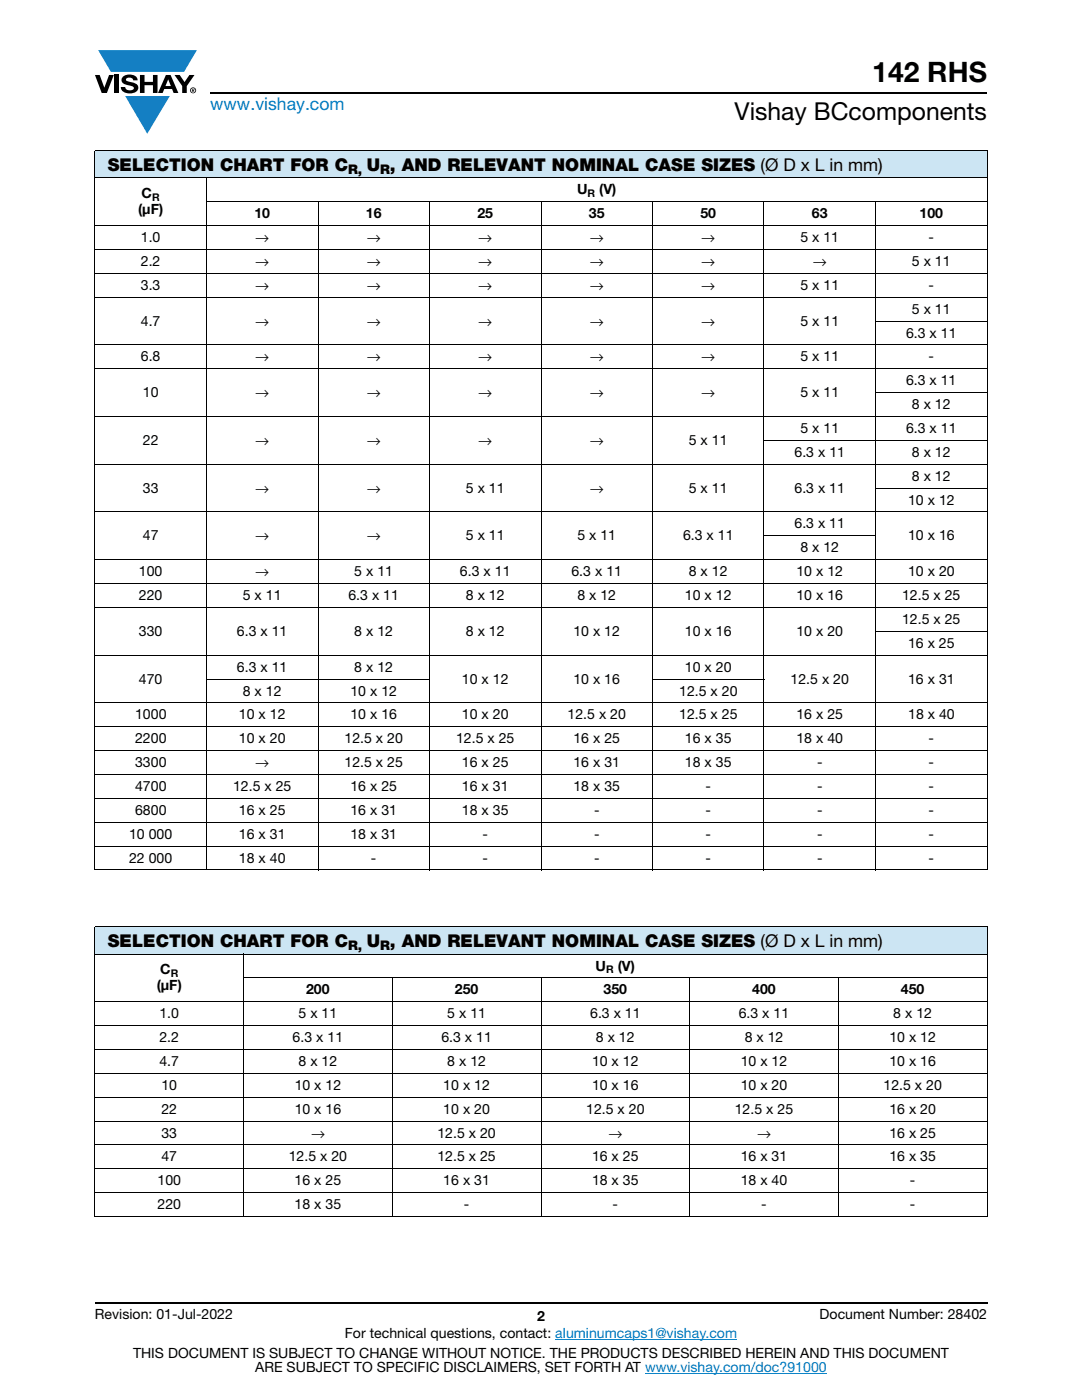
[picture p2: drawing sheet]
<svg xmlns="http://www.w3.org/2000/svg" width="216mm" height="279mm" viewBox="0 0 216 279" stroke-linecap="round" stroke-linejoin="round" font-family="sans-serif">
<defs><g id="words">
<text font-size="5.6" x="174.1" y="16.4">142 RHS</text>
<text font-size="4.9" x="146.6" y="24">Vishay BCcomponents</text>
<text font-size="3.5" fill="#007ec4" x="42" y="21.9">www.vishay.com</text>
<g font-size="3.5">
<text x="21.5" y="34.1">SELECTION CHART FOR C</text>
<text x="73.2" y="34.1">U , AND RELEVANT NOMINAL CASE SIZES (Ø D x L in mm)</text>
<text x="21.5" y="189">SELECTION CHART FOR C</text>
<text x="73.2" y="189">U , AND RELEVANT NOMINAL CASE SIZES (Ø D x L in mm)</text>
</g>
<g font-size="2.8">
<text x="28.3" y="39.6">C</text>
<text x="115.1" y="38.8">U</text>
<text x="119.5" y="38.8">(V)</text>
<text x="27.6" y="42.8">(μF)</text>
<text x="50.8" y="43.6">10</text>
<text x="73" y="43.6">16</text>
<text x="95.2" y="43.6">25</text>
<text x="117.5" y="43.6">35</text>
<text x="139.8" y="43.6">50</text>
<text x="162" y="43.6">63</text>
<text x="183.5" y="43.6">100</text>
<text x="28.1" y="48.3">1.0</text>
<text x="28.1" y="53.1">2.2</text>
<text x="50.9" y="48.3">→</text>
<text x="50.9" y="53.1">→</text>
<text x="73.2" y="48.3">→</text>
<text x="73.2" y="53.1">→</text>
<text x="95.4" y="48.3">→</text>
<text x="95.4" y="53.1">→</text>
<text x="117.7" y="48.3">→</text>
<text x="117.7" y="53.1">→</text>
<text x="139.9" y="48.3">→</text>
<text x="139.9" y="53.1">→</text>
<text x="159.7" y="48.3">5 x 11</text>
<text x="162.2" y="53.1">→</text>
<text x="182" y="53.1">5 x 11</text>
<text x="185.3" y="48.3">-</text>
<text x="28.1" y="57.8">3.3</text>
<text x="50.9" y="57.8">→</text>
<text x="73.2" y="57.8">→</text>
<text x="95.4" y="57.8">→</text>
<text x="117.7" y="57.8">→</text>
<text x="139.9" y="57.8">→</text>
<text x="159.7" y="57.8">5 x 11</text>
<text x="185.3" y="57.8">-</text>
<text x="28.1" y="65">4.7</text>
<text x="50.9" y="65">→</text>
<text x="73.2" y="65">→</text>
<text x="95.4" y="65">→</text>
<text x="117.7" y="65">→</text>
<text x="139.9" y="65">→</text>
<text x="159.7" y="65">5 x 11</text>
<text x="182" y="62.6">5 x 11</text>
<text x="180.8" y="67.4">6.3 x 11</text>
<text x="28.1" y="72.1">6.8</text>
<text x="50.9" y="72.1">→</text>
<text x="73.2" y="72.1">→</text>
<text x="95.4" y="72.1">→</text>
<text x="117.7" y="72.1">→</text>
<text x="139.9" y="72.1">→</text>
<text x="159.7" y="72.1">5 x 11</text>
<text x="180.8" y="76.9">6.3 x 11</text>
<text x="185.3" y="72.1">-</text>
<text x="28.5" y="79.3">10</text>
<text x="50.9" y="79.3">→</text>
<text x="73.2" y="79.3">→</text>
<text x="95.4" y="79.3">→</text>
<text x="117.7" y="79.3">→</text>
<text x="139.9" y="79.3">→</text>
<text x="159.7" y="79.3">5 x 11</text>
<text x="182" y="81.7">8 x 12</text>
<text x="28.5" y="88.8">22</text>
<text x="50.9" y="88.8">→</text>
<text x="73.2" y="88.8">→</text>
<text x="95.4" y="88.8">→</text>
<text x="117.7" y="88.8">→</text>
<text x="137.5" y="88.8">5 x 11</text>
<text x="159.7" y="86.4">5 x 11</text>
<text x="180.8" y="86.4">6.3 x 11</text>
<text x="158.5" y="91.2">6.3 x 11</text>
<text x="182" y="95.9">8 x 12</text>
<text x="182" y="91.2">8 x 12</text>
<text x="28.5" y="98.3">33</text>
<text x="50.9" y="98.3">→</text>
<text x="73.2" y="98.3">→</text>
<text x="93" y="98.3">5 x 11</text>
<text x="117.7" y="98.3">→</text>
<text x="137.5" y="98.3">5 x 11</text>
<text x="158.5" y="98.3">6.3 x 11</text>
<text x="181.2" y="100.7">10 x 12</text>
<text x="28.5" y="107.8">47</text>
<text x="50.9" y="107.8">→</text>
<text x="73.2" y="107.8">→</text>
<text x="93" y="107.8">5 x 11</text>
<text x="115.2" y="107.8">5 x 11</text>
<text x="136.3" y="107.8">6.3 x 11</text>
<text x="158.5" y="105.5">6.3 x 11</text>
<text x="181.2" y="107.8">10 x 16</text>
<text x="159.7" y="110.2">8 x 12</text>
<text x="27.7" y="115">100</text>
<text x="27.7" y="119.8">220</text>
<text x="48.5" y="119.8">5 x 11</text>
<text x="50.9" y="115">→</text>
<text x="69.5" y="119.8">6.3 x 11</text>
<text x="70.7" y="115">5 x 11</text>
<text x="91.8" y="115">6.3 x 11</text>
<text x="93" y="119.8">8 x 12</text>
<text x="114" y="115">6.3 x 11</text>
<text x="115.2" y="119.8">8 x 12</text>
<text x="136.7" y="119.8">10 x 12</text>
<text x="137.5" y="115">8 x 12</text>
<text x="158.9" y="115">10 x 12</text>
<text x="158.9" y="119.8">10 x 16</text>
<text x="180" y="119.8">12.5 x 25</text>
<text x="181.2" y="115">10 x 20</text>
<text x="180" y="124.5">12.5 x 25</text>
<text x="27.7" y="126.9">330</text>
<text x="47.3" y="126.9">6.3 x 11</text>
<text x="70.7" y="126.9">8 x 12</text>
<text x="93" y="126.9">8 x 12</text>
<text x="114.4" y="126.9">10 x 12</text>
<text x="136.7" y="126.9">10 x 16</text>
<text x="158.9" y="126.9">10 x 20</text>
<text x="181.2" y="129.3">16 x 25</text>
<text x="27.7" y="136.4">470</text>
<text x="47.3" y="134">6.3 x 11</text>
<text x="70.7" y="134">8 x 12</text>
<text x="92.2" y="136.4">10 x 12</text>
<text x="114.4" y="136.4">10 x 16</text>
<text x="136.7" y="134">10 x 20</text>
<text x="157.8" y="136.4">12.5 x 20</text>
<text x="181.2" y="136.4">16 x 31</text>
<text x="26.9" y="143.6">1000</text>
<text x="47.7" y="143.6">10 x 12</text>
<text x="48.5" y="138.8">8 x 12</text>
<text x="69.9" y="138.8">10 x 12</text>
<text x="69.9" y="143.6">10 x 16</text>
<text x="92.2" y="143.6">10 x 20</text>
<text x="113.2" y="143.6">12.5 x 20</text>
<text x="135.5" y="138.8">12.5 x 20</text>
<text x="135.5" y="143.6">12.5 x 25</text>
<text x="158.9" y="143.6">16 x 25</text>
<text x="181.2" y="143.6">18 x 40</text>
<text x="26.9" y="148.3">2200</text>
<text x="47.7" y="148.3">10 x 20</text>
<text x="68.7" y="148.3">12.5 x 20</text>
<text x="91" y="148.3">12.5 x 25</text>
<text x="114.4" y="148.3">16 x 25</text>
<text x="136.7" y="148.3">16 x 35</text>
<text x="158.9" y="148.3">18 x 40</text>
<text x="185.3" y="148.3">-</text>
<text x="26.9" y="153.1">3300</text>
<text x="50.9" y="153.1">→</text>
<text x="68.7" y="153.1">12.5 x 25</text>
<text x="92.2" y="153.1">16 x 25</text>
<text x="114.4" y="153.1">16 x 31</text>
<text x="136.7" y="153.1">18 x 35</text>
<text x="163" y="153.1">-</text>
<text x="185.3" y="153.1">-</text>
<text x="26.9" y="157.9">4700</text>
<text x="46.5" y="157.9">12.5 x 25</text>
<text x="69.9" y="157.9">16 x 25</text>
<text x="92.2" y="157.9">16 x 31</text>
<text x="114.4" y="157.9">18 x 35</text>
<text x="140.8" y="157.9">-</text>
<text x="163" y="157.9">-</text>
<text x="185.3" y="157.9">-</text>
<text x="25.8" y="167.4">10 000</text>
<text x="26.9" y="162.6">6800</text>
<text x="47.7" y="162.6">16 x 25</text>
<text x="47.7" y="167.4">16 x 31</text>
<text x="69.9" y="162.6">16 x 31</text>
<text x="69.9" y="167.4">18 x 31</text>
<text x="92.2" y="162.6">18 x 35</text>
<text x="96.3" y="167.4">-</text>
<text x="118.5" y="162.6">-</text>
<text x="118.5" y="167.4">-</text>
<text x="140.8" y="162.6">-</text>
<text x="140.8" y="167.4">-</text>
<text x="163" y="162.6">-</text>
<text x="163" y="167.4">-</text>
<text x="185.3" y="162.6">-</text>
<text x="185.3" y="167.4">-</text>
<text x="25.8" y="172.1">22 000</text>
<text x="47.7" y="172.1">18 x 40</text>
<text x="74" y="172.1">-</text>
<text x="96.3" y="172.1">-</text>
<text x="118.5" y="172.1">-</text>
<text x="140.8" y="172.1">-</text>
<text x="163" y="172.1">-</text>
<text x="185.3" y="172.1">-</text>
<text x="31.3" y="197.7">(μF)</text>
<text x="32" y="194.5">C</text>
<text x="118.9" y="193.7">U</text>
<text x="123.3" y="193.7">(V)</text>
<text x="31.8" y="203.2">1.0</text>
<text x="59.6" y="203.2">5 x 11</text>
<text x="61.1" y="198.5">200</text>
<text x="89.2" y="203.2">5 x 11</text>
<text x="90.8" y="198.5">250</text>
<text x="117.7" y="203.2">6.3 x 11</text>
<text x="120.4" y="198.5">350</text>
<text x="147.4" y="203.2">6.3 x 11</text>
<text x="150.1" y="198.5">400</text>
<text x="178.2" y="203.2">8 x 12</text>
<text x="179.8" y="198.5">450</text>
<text x="31.8" y="208">2.2</text>
<text x="58.4" y="208">6.3 x 11</text>
<text x="88.1" y="208">6.3 x 11</text>
<text x="118.9" y="208">8 x 12</text>
<text x="148.6" y="208">8 x 12</text>
<text x="177.5" y="208">10 x 12</text>
<text x="31.8" y="212.7">4.7</text>
<text x="59.6" y="212.7">8 x 12</text>
<text x="89.2" y="212.7">8 x 12</text>
<text x="118.1" y="212.7">10 x 12</text>
<text x="147.8" y="212.7">10 x 12</text>
<text x="177.5" y="212.7">10 x 16</text>
<text x="32.2" y="217.5">10</text>
<text x="58.8" y="217.5">10 x 12</text>
<text x="88.5" y="217.5">10 x 12</text>
<text x="118.1" y="217.5">10 x 16</text>
<text x="147.8" y="217.5">10 x 20</text>
<text x="176.3" y="217.5">12.5 x 20</text>
<text x="32.2" y="222.3">22</text>
<text x="32.2" y="227">33</text>
<text x="58.8" y="222.3">10 x 16</text>
<text x="62.1" y="227">→</text>
<text x="87.3" y="227">12.5 x 20</text>
<text x="88.5" y="222.3">10 x 20</text>
<text x="116.9" y="222.3">12.5 x 20</text>
<text x="121.4" y="227">→</text>
<text x="146.6" y="222.3">12.5 x 25</text>
<text x="151.1" y="227">→</text>
<text x="177.5" y="227">16 x 25</text>
<text x="177.5" y="222.3">16 x 20</text>
<text x="32.2" y="231.8">47</text>
<text x="57.6" y="231.8">12.5 x 20</text>
<text x="87.3" y="231.8">12.5 x 25</text>
<text x="118.1" y="231.8">16 x 25</text>
<text x="147.8" y="231.8">16 x 31</text>
<text x="177.5" y="231.8">16 x 35</text>
<text x="31.4" y="236.6">100</text>
<text x="58.8" y="236.6">16 x 25</text>
<text x="88.5" y="236.6">16 x 31</text>
<text x="118.1" y="236.6">18 x 35</text>
<text x="147.8" y="236.6">18 x 40</text>
<text x="181.6" y="236.6">-</text>
<text x="31.4" y="241.3">220</text>
<text x="58.8" y="241.3">18 x 35</text>
<text x="92.6" y="241.3">-</text>
<text x="122.2" y="241.3">-</text>
<text x="151.9" y="241.3">-</text>
<text x="181.6" y="241.3">-</text>
<text x="18.9" y="263.3">Revision: 01-Jul-2022</text>
<text x="107.2" y="263.6">2</text>
<text x="163.6" y="263.3">Document Number: 28402</text>
<text x="68.8" y="267.1">For technical questions, contact: aluminumcaps1@vishay.com</text>
<text x="26.5" y="271">THIS DOCUMENT IS SUBJECT TO CHANGE WITHOUT NOTICE. THE PRODUCTS DESCRIBED HEREIN AND THIS DOCUMENT</text>
<text x="50.9" y="273.8">ARE SUBJECT TO SPECIFIC DISCLAIMERS, SET FORTH AT www.vishay.com/doc?91000</text>
</g>
<g font-size="2.6">
<text x="69.4" y="34.8">R,</text>
<text x="75.8" y="34.8">R</text>
<text x="69.4" y="189.7">R,</text>
<text x="75.8" y="189.7">R</text>
</g>
<g font-size="2.1">
<text x="30.4" y="40.1">R</text>
<text x="117.2" y="39.3">R</text>
<text x="34.1" y="195">R</text>
<text x="120.9" y="194.2">R</text>
</g>
</g></defs>
<g fill="#147fc3">
<path d="M19.6 10h19.7l-2.6 4.3h-1.1h-13.5z"/>
<path d="M25 19.2h8.9l-4.5 7.5z"/>
</g>
<g fill="#000">
<path d="M18.9 15h1l.9 2.5 1-2.5h.9l-1.4 3.6h-1zM22.9 15h.9v3.6h-.9zM24.6 15.3a2.1 2.1 0 0 1 2.8 .3l.1 .4h-.9a.79 .79 0 0 0-.7-.5 .79 .79 0 0 0-.8 .4l.3 .3 1 .2a1.08 1.08 0 0 1 1.2 1 1.08 1.08 0 0 1-1.1 1.2 1.73 1.73 0 0 1-2.4-1.2h.9a.96 .96 0 0 0 .8 .6 .96 .96 0 0 0 .9-.4 1.31 1.31 0 0 0-1.2-.6 1.03 1.03 0 0 1-1.1-.6 1.03 1.03 0 0 1 .2-1.1zM27.9 15h.9v1.3h1.7v-1.3h.9v3.6h-.9v-1.6h-1.7v1.6h-.9zM34.8 15h1.1l.9 1.4 1-1.4h1l-1.5 2.2v1.4h-.9v-1.4z"/>
<path d="M33.6 15.9l.5 1.3h-1.1zM33.1 15l-1.6 3.6h1l.3-.8h1.5l.3 .8h1l-1.6-3.6z"/>
<path d="M38.4 17.8h.2v.2h-.2zM38.3 17.7v.7h.1v-.3l.4 .3-.2-.3 .2-.2-.1-.2z"/>
<path d="M38.1 18a.46 .46 0 0 1 .9 0 .46 .46 0 0 1-.9 0zM37.9 18a.6 .6 0 0 0 1.2 0 .6 .6 0 0 0-1.2 0z"/>
</g>
<path d="M42 18.6h155M18.9 260h178.1" fill="none" stroke="#000" stroke-width=".36"/>
<path d="M110.8 267.3h36.3M128.7 274h36.3" fill="none" stroke="#007ec4" stroke-width=".2"/>
<g fill="#cce5f3">
<path d="M18.9 30h178.1v5.5h-178.1z"/>
<path d="M18.9 184.9h178.1v5.5h-178.1z"/>
</g>
<g fill="none" stroke="#000" stroke-width=".2">
<path d="M18.9 30h178.1M18.9 35.5h178.1M18.9 30.1v143.4M41.2 35.4v138.3M197 30.1v143.4M18.9 45h178.1M18.9 49.8h178.1M18.9 54.5h178.1M18.9 59.3h178.1M41.1 40.3h155.9M63.5 40.2v133.5M85.7 40.2v133.5"/>
<path d="M107.9 40.2v133.5M130.2 40.2v133.5M152.4 40.2v133.5M174.7 40.2v133.5M18.9 68.8h178.1M18.9 73.6h178.1M174.6 64.1h22.4M174.6 78.4h22.4M18.9 83.1h178.1M18.9 92.6h178.1M152.4 87.9h44.6M174.6 97.4h22.4"/>
<path d="M18.9 102.2h178.1M18.9 111.7h178.1M18.9 116.5h178.1M152.4 106.9h22.4M18.9 121.2h178.1M18.9 130.7h178.1M41.1 135.5h44.7M130.1 135.5h22.4M174.6 126h22.4M18.9 140.3h178.1M18.9 145h178.1M18.9 149.8h178.1"/>
<path d="M18.9 154.6h178.1M18.9 159.3h178.1M18.9 164.1h178.1M18.9 168.8h178.1M18.9 173.6h178.1M18.9 184.9h178.1M18.9 190.4h178.1M18.9 199.9h178.1M18.9 185v57.7M48.5 195.2h148.5M48.6 190.3v52.6M78.3 195.1v47.8"/>
<path d="M107.9 195.1v47.8M137.6 195.1v47.8M167.3 195.1v47.8M197 185v57.7M18.9 204.7h178.1M18.9 209.4h178.1M18.9 214.2h178.1M18.9 219h178.1M18.9 223.7h178.1M18.9 228.5h178.1M18.9 233.3h178.1M18.9 238h178.1"/>
<path d="M18.9 242.8h178.1"/>
</g>
<use href="#words"/>
</svg>
